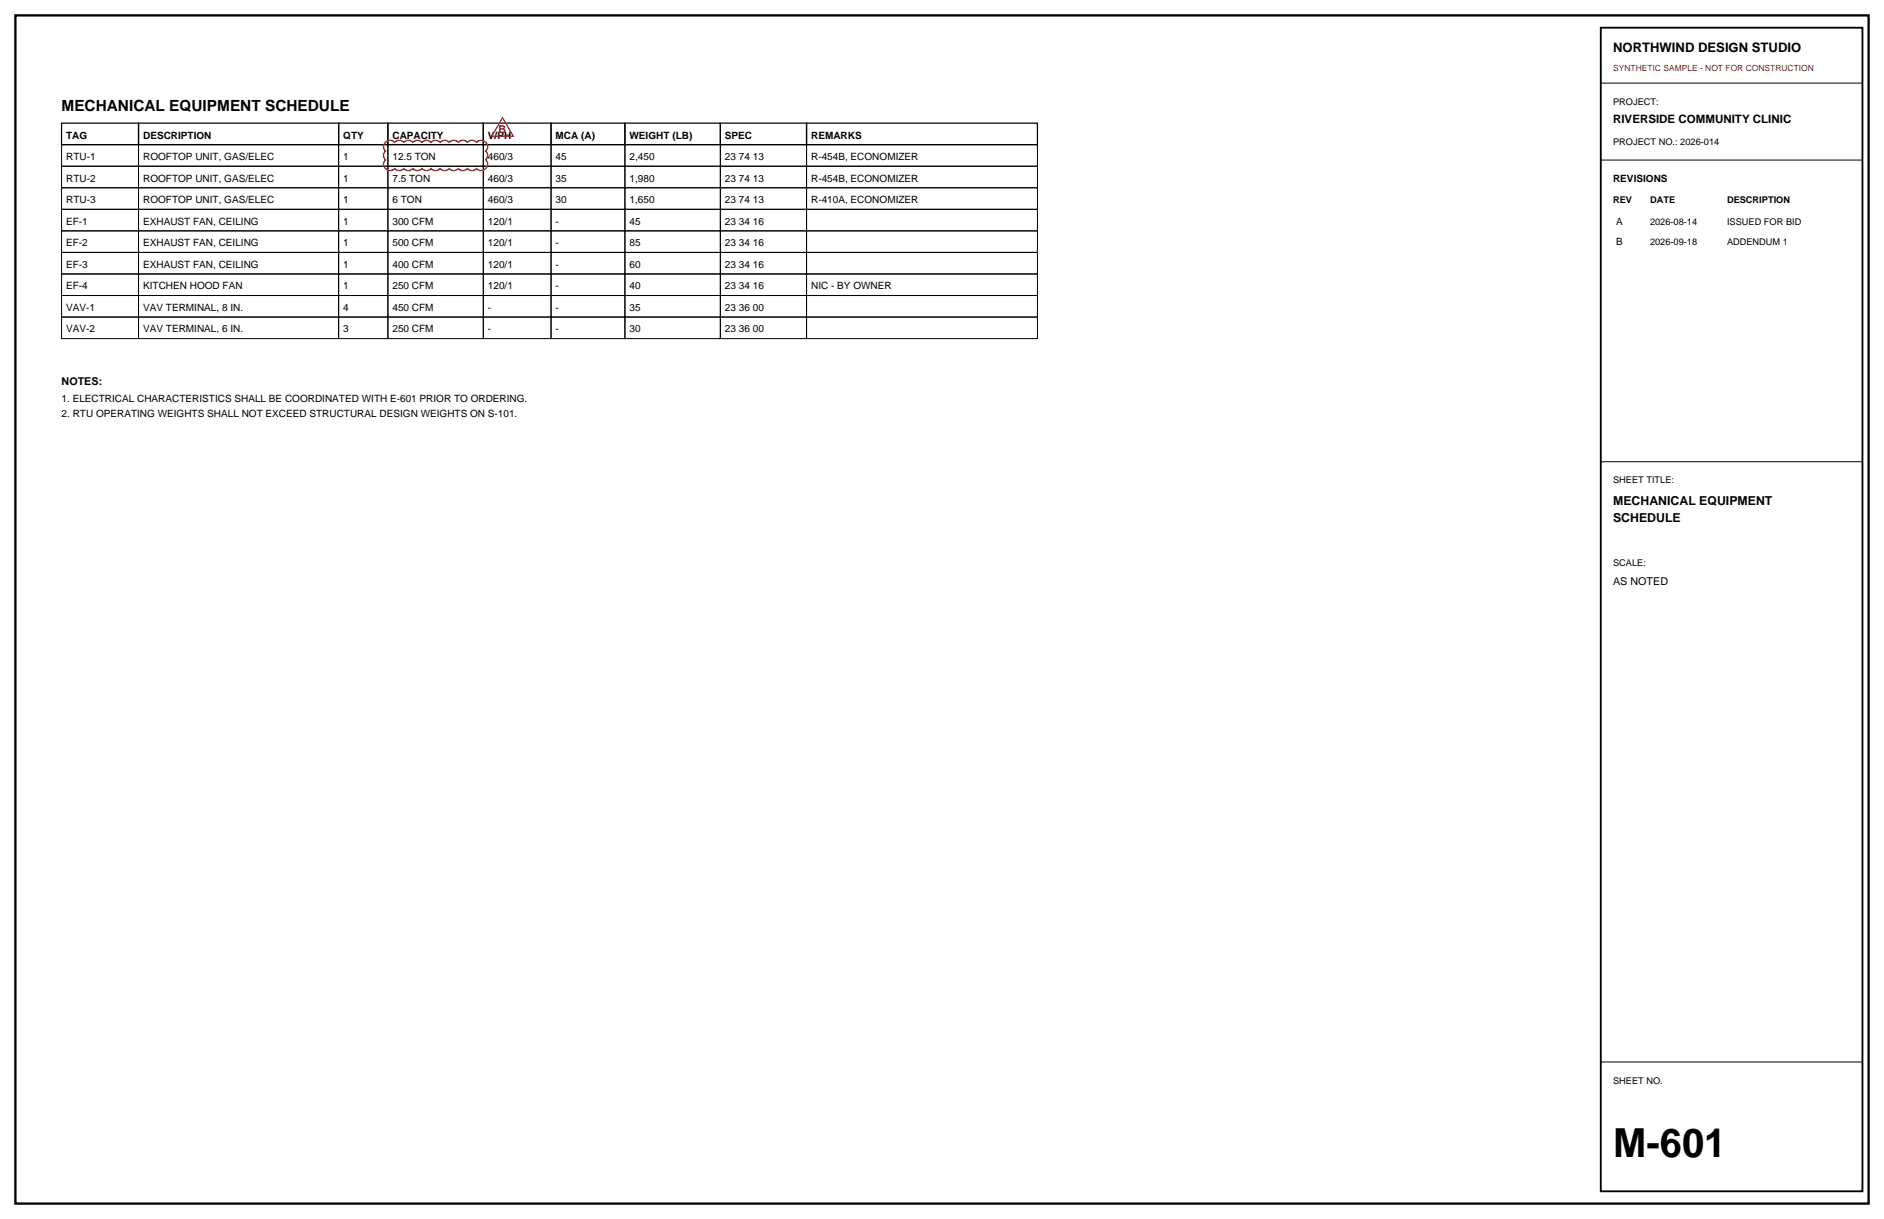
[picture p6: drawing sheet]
<svg xmlns="http://www.w3.org/2000/svg" width="432mm" height="279mm" viewBox="0 0 432 279" stroke-linecap="round" stroke-linejoin="round" font-family="sans-serif">
<defs><g id="words">
<text font-size="9.2" x="369.7" y="265.3">M-601</text>
<text font-size="3.5" x="14.1" y="25.4">MECHANICAL EQUIPMENT SCHEDULE</text>
<text font-size="3" x="369.7" y="12">NORTHWIND DESIGN STUDIO</text>
<g font-size="2.8">
<text x="369.7" y="115.7">MECHANICAL EQUIPMENT</text>
<text x="369.7" y="119.6">SCHEDULE</text>
</g>
<text font-size="2.6" x="369.7" y="28.2">RIVERSIDE COMMUNITY CLINIC</text>
<text font-size="2.5" fill="#d90d0d" x="114.3" y="30.5">B</text>
<g font-size="2.5">
<text x="14.1" y="88.2">NOTES:</text>
<text x="369.7" y="134.1">AS NOTED</text>
</g>
<g font-size="2.3">
<text x="15.2" y="31.8">TAG</text>
<text x="32.8" y="31.8">DESCRIPTION</text>
<text x="78.7" y="31.8">QTY</text>
<text x="90" y="31.8">CAPACITY</text>
<text x="111.8" y="31.8">V/PH</text>
<text x="127.4" y="31.8">MCA (A)</text>
<text x="144.3" y="31.8">WEIGHT (LB)</text>
<text x="166.2" y="31.8">SPEC</text>
<text x="185.9" y="31.8">REMARKS</text>
<text x="15.2" y="36.7">RTU-1</text>
<text x="15.2" y="41.6">RTU-2</text>
<text x="32.8" y="36.7">ROOFTOP UNIT, GAS/ELEC</text>
<text x="32.8" y="41.6">ROOFTOP UNIT, GAS/ELEC</text>
<text x="78.7" y="36.7">1</text>
<text x="78.7" y="41.6">1</text>
<text x="90" y="36.7">12.5 TON</text>
<text x="90" y="41.6">7.5 TON</text>
<text x="111.8" y="36.7">460/3</text>
<text x="111.8" y="41.6">460/3</text>
<text x="127.4" y="36.7">45</text>
<text x="127.4" y="41.6">35</text>
<text x="144.3" y="36.7">2,450</text>
<text x="144.3" y="41.6">1,980</text>
<text x="166.2" y="36.7">23 74 13</text>
<text x="166.2" y="41.6">23 74 13</text>
<text x="185.9" y="36.7">R-454B, ECONOMIZER</text>
<text x="185.9" y="41.6">R-454B, ECONOMIZER</text>
<text x="369.7" y="41.6">REVISIONS</text>
<text x="15.2" y="46.6">RTU-3</text>
<text x="32.8" y="46.6">ROOFTOP UNIT, GAS/ELEC</text>
<text x="78.7" y="46.6">1</text>
<text x="90" y="46.6">6 TON</text>
<text x="111.8" y="46.6">460/3</text>
<text x="127.4" y="46.6">30</text>
<text x="144.3" y="46.6">1,650</text>
<text x="166.2" y="46.6">23 74 13</text>
<text x="185.9" y="46.6">R-410A, ECONOMIZER</text>
<text x="15.2" y="51.5">EF-1</text>
<text x="32.8" y="51.5">EXHAUST FAN, CEILING</text>
<text x="78.7" y="51.5">1</text>
<text x="90" y="51.5">300 CFM</text>
<text x="111.8" y="51.5">120/1</text>
<text x="127.4" y="51.5">-</text>
<text x="144.3" y="51.5">45</text>
<text x="166.2" y="51.5">23 34 16</text>
<text x="370.4" y="51.5">A</text>
<text x="15.2" y="56.4">EF-2</text>
<text x="32.8" y="56.4">EXHAUST FAN, CEILING</text>
<text x="78.7" y="56.4">1</text>
<text x="90" y="56.4">500 CFM</text>
<text x="111.8" y="56.4">120/1</text>
<text x="127.4" y="56.4">-</text>
<text x="144.3" y="56.4">85</text>
<text x="166.2" y="56.4">23 34 16</text>
<text x="370.4" y="56.1">B</text>
<text x="15.2" y="61.4">EF-3</text>
<text x="32.8" y="61.4">EXHAUST FAN, CEILING</text>
<text x="78.7" y="61.4">1</text>
<text x="90" y="61.4">400 CFM</text>
<text x="111.8" y="61.4">120/1</text>
<text x="127.4" y="61.4">-</text>
<text x="144.3" y="61.4">60</text>
<text x="166.2" y="61.4">23 34 16</text>
<text x="15.2" y="66.3">EF-4</text>
<text x="15.2" y="71.3">VAV-1</text>
<text x="32.8" y="66.3">KITCHEN HOOD FAN</text>
<text x="32.8" y="71.3">VAV TERMINAL, 8 IN.</text>
<text x="78.7" y="66.3">1</text>
<text x="78.7" y="71.3">4</text>
<text x="90" y="66.3">250 CFM</text>
<text x="90" y="71.3">450 CFM</text>
<text x="111.8" y="66.3">120/1</text>
<text x="111.8" y="71.3">-</text>
<text x="127.4" y="66.3">-</text>
<text x="127.4" y="71.3">-</text>
<text x="144.3" y="66.3">40</text>
<text x="144.3" y="71.3">35</text>
<text x="166.2" y="66.3">23 34 16</text>
<text x="166.2" y="71.3">23 36 00</text>
<text x="185.9" y="66.3">NIC - BY OWNER</text>
<text x="15.2" y="76.2">VAV-2</text>
<text x="32.8" y="76.2">VAV TERMINAL, 6 IN.</text>
<text x="78.7" y="76.2">3</text>
<text x="90" y="76.2">250 CFM</text>
<text x="111.8" y="76.2">-</text>
<text x="127.4" y="76.2">-</text>
<text x="144.3" y="76.2">30</text>
<text x="166.2" y="76.2">23 36 00</text>
<text x="14.1" y="92.1">1. ELECTRICAL CHARACTERISTICS SHALL BE COORDINATED WITH E-601 PRIOR TO ORDERING.</text>
<text x="14.1" y="95.6">2. RTU OPERATING WEIGHTS SHALL NOT EXCEED STRUCTURAL DESIGN WEIGHTS ON S-101.</text>
</g>
<g font-size="2.1">
<text x="369.7" y="24">PROJECT:</text>
<text x="369.7" y="33.2">PROJECT NO.: 2026-014</text>
<text x="369.7" y="46.6">REV</text>
<text x="378.2" y="46.6">DATE</text>
<text x="395.8" y="46.6">DESCRIPTION</text>
<text x="378.2" y="51.5">2026-08-14</text>
<text x="395.8" y="51.5">ISSUED FOR BID</text>
<text x="378.2" y="56.1">2026-09-18</text>
<text x="395.8" y="56.1">ADDENDUM 1</text>
<text x="369.7" y="110.8">SHEET TITLE:</text>
<text x="369.7" y="129.8">SCALE:</text>
<text x="369.7" y="248.4">SHEET NO.</text>
</g>
<text font-size="1.9" fill="#d90d0d" x="369.7" y="16.2">SYNTHETIC SAMPLE - NOT FOR CONSTRUCTION</text>
</g></defs>
<path d="M3.5 3.5h424.8v272.4h-424.8z" fill="none" stroke="#000" stroke-width=".53"/>
<path d="M14.1 28.2h17.6v5h-17.6zM31.7 28.2h45.9v5h-45.9zM77.6 28.2h11.3v5h-11.3zM88.9 28.2h21.9v5h-21.9zM110.8 28.2h15.5v5h-15.5zM126.3 28.2h16.9v5h-16.9zM143.2 28.2h21.9v5h-21.9zM165.1 28.2h19.8v5h-19.8zM184.9 28.2h52.9v5h-52.9z" fill="none" stroke="#000" stroke-width=".28"/>
<g fill="none" stroke="#000" stroke-width=".23">
<path d="M366.9 19.1h60zM14.1 33.2h17.6v4.9h-17.6zM14.1 38.1h17.6v4.9h-17.6zM31.7 33.2h45.9v4.9h-45.9zM31.7 38.1h45.9v4.9h-45.9zM77.6 33.2h11.3v4.9h-11.3zM77.6 38.1h11.3v4.9h-11.3zM88.9 33.2h21.9v4.9h-21.9zM88.9 38.1h21.9v4.9h-21.9zM110.8 33.2h15.5v4.9h-15.5zM110.8 38.1h15.5v4.9h-15.5zM126.3 33.2h16.9v4.9h-16.9z"/>
<path d="M126.3 38.1h16.9v4.9h-16.9zM143.2 33.2h21.9v4.9h-21.9zM143.2 38.1h21.9v4.9h-21.9zM165.1 33.2h19.8v4.9h-19.8zM165.1 38.1h19.8v4.9h-19.8zM184.9 33.2h52.9v4.9h-52.9zM184.9 38.1h52.9v4.9h-52.9zM366.9 36.7h60zM14.1 43h17.6v5h-17.6zM14.1 48h17.6v4.9h-17.6zM14.1 52.9h17.6v5h-17.6zM14.1 57.9h17.6v4.9h-17.6z"/>
<path d="M31.7 43h45.9v5h-45.9zM31.7 48h45.9v4.9h-45.9zM31.7 52.9h45.9v5h-45.9zM31.7 57.9h45.9v4.9h-45.9zM77.6 43h11.3v5h-11.3zM77.6 48h11.3v4.9h-11.3zM77.6 52.9h11.3v5h-11.3zM77.6 57.9h11.3v4.9h-11.3zM88.9 43h21.9v5h-21.9zM88.9 48h21.9v4.9h-21.9zM88.9 52.9h21.9v5h-21.9zM88.9 57.9h21.9v4.9h-21.9z"/>
<path d="M110.8 43h15.5v5h-15.5zM110.8 48h15.5v4.9h-15.5zM110.8 52.9h15.5v5h-15.5zM110.8 57.9h15.5v4.9h-15.5zM126.3 43h16.9v5h-16.9zM126.3 48h16.9v4.9h-16.9zM126.3 52.9h16.9v5h-16.9zM126.3 57.9h16.9v4.9h-16.9zM143.2 43h21.9v5h-21.9zM143.2 48h21.9v4.9h-21.9zM143.2 52.9h21.9v5h-21.9zM143.2 57.9h21.9v4.9h-21.9z"/>
<path d="M165.1 43h19.8v5h-19.8zM165.1 48h19.8v4.9h-19.8zM165.1 52.9h19.8v5h-19.8zM165.1 57.9h19.8v4.9h-19.8zM184.9 43h52.9v5h-52.9zM184.9 48h52.9v4.9h-52.9zM184.9 52.9h52.9v5h-52.9zM184.9 57.9h52.9v4.9h-52.9zM14.1 62.8h17.6v4.9h-17.6zM14.1 67.7h17.6v5h-17.6zM14.1 72.7h17.6v4.9h-17.6zM31.7 62.8h45.9v4.9h-45.9z"/>
<path d="M31.7 67.7h45.9v5h-45.9zM31.7 72.7h45.9v4.9h-45.9zM77.6 62.8h11.3v4.9h-11.3zM77.6 67.7h11.3v5h-11.3zM77.6 72.7h11.3v4.9h-11.3zM88.9 62.8h21.9v4.9h-21.9zM88.9 67.7h21.9v5h-21.9zM88.9 72.7h21.9v4.9h-21.9zM110.8 62.8h15.5v4.9h-15.5zM110.8 67.7h15.5v5h-15.5zM110.8 72.7h15.5v4.9h-15.5zM126.3 62.8h16.9v4.9h-16.9z"/>
<path d="M126.3 67.7h16.9v5h-16.9zM126.3 72.7h16.9v4.9h-16.9zM143.2 62.8h21.9v4.9h-21.9zM143.2 67.7h21.9v5h-21.9zM143.2 72.7h21.9v4.9h-21.9zM165.1 62.8h19.8v4.9h-19.8zM165.1 67.7h19.8v5h-19.8zM165.1 72.7h19.8v4.9h-19.8zM184.9 62.8h52.9v4.9h-52.9zM184.9 67.7h52.9v5h-52.9zM184.9 72.7h52.9v4.9h-52.9zM366.9 105.8h60z"/>
<path d="M366.9 243.4h60z"/>
</g>
<path d="M366.9 6.4h60v266.6h-60z" fill="none" stroke="#000" stroke-width=".42"/>
<path d="M88.4 32.6a1.37 1.37 0 0 1 2.1 0 1.37 1.37 0 0 1 2 0 1.37 1.37 0 0 1 2.1 0 1.37 1.37 0 0 1 2.1 0 1.37 1.37 0 0 1 2.1 0 1.37 1.37 0 0 1 2.1 0 1.37 1.37 0 0 1 2.1 0 1.37 1.37 0 0 1 2 0 1.37 1.37 0 0 1 2.1 0 1.37 1.37 0 0 1 2.1 0 1.44 1.44 0 0 1 2.1 0 1.44 1.44 0 0 1 0 2 1.28 1.28 0 0 1 0 2 1.44 1.44 0 0 1 0 2.1 1.44 1.44 0 0 1-2.1-.1 1.37 1.37 0 0 1-2.1 0 1.37 1.37 0 0 1-2.1 0 1.37 1.37 0 0 1-2 0 1.37 1.37 0 0 1-2.1 0 1.37 1.37 0 0 1-2.1 0 1.37 1.37 0 0 1-2.1 0 1.37 1.37 0 0 1-2.1 0 1.37 1.37 0 0 1-2.1 0 1.37 1.37 0 0 1-2 0 1.44 1.44 0 0 1-2.1 .1 1.44 1.44 0 0 1 0-2.1 1.28 1.28 0 0 1 0-2 1.28 1.28 0 0 1 0-2z" fill="none" stroke="#d90d0d" stroke-width=".32"/>
<path d="M115.2 27l2.5 4.2h-5z" fill="none" stroke="#d90d0d" stroke-width=".28"/>
<use href="#words"/>
</svg>
